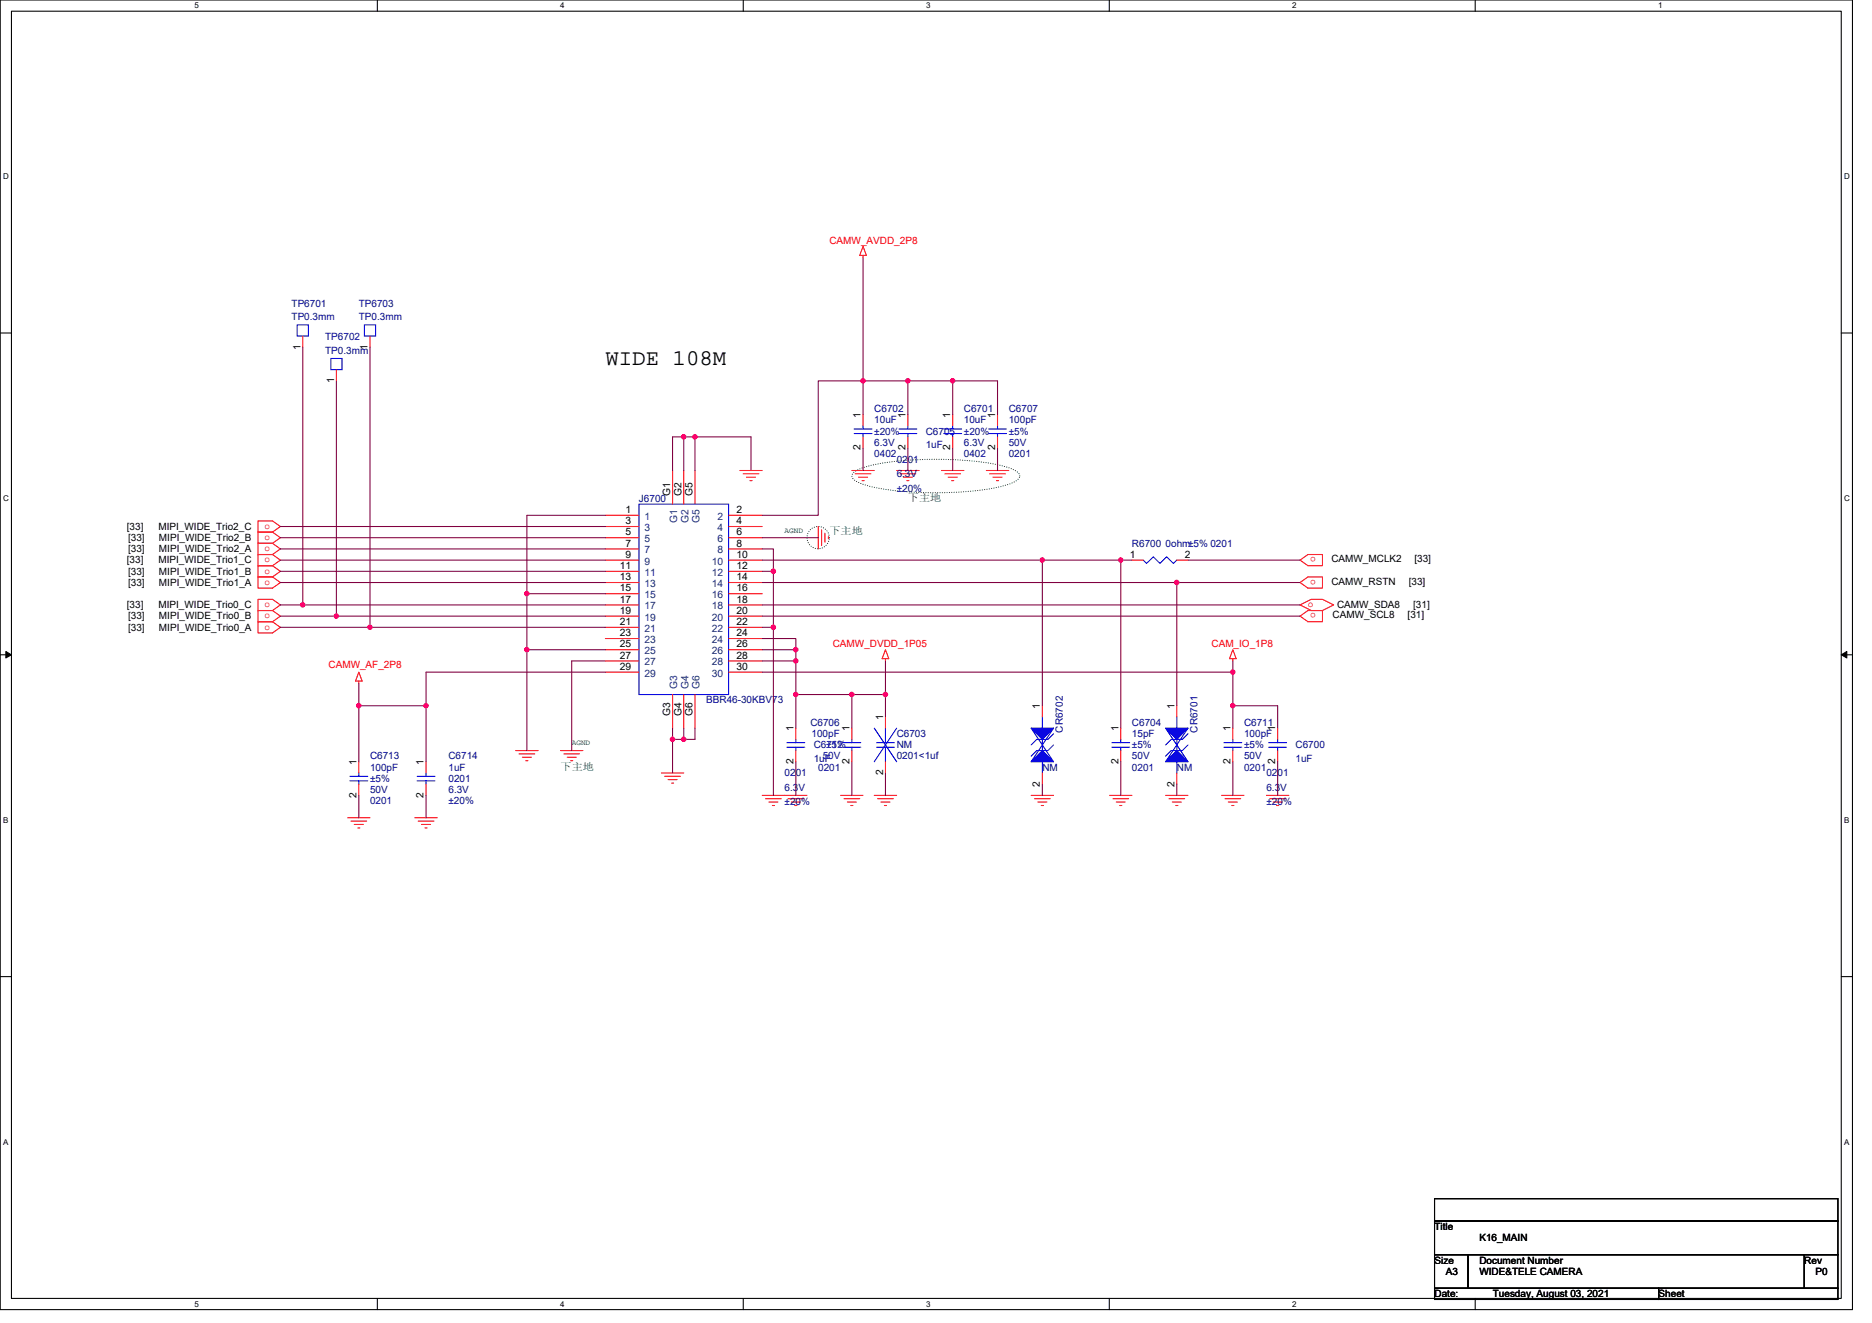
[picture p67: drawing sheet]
<svg xmlns="http://www.w3.org/2000/svg" width="297mm" height="210mm" viewBox="0 0 297 210" stroke-linecap="round" stroke-linejoin="round" font-family="sans-serif">
<defs><g id="words">
<text font-size="3.6" x="96.1" y="58">WIDE 108M</text>
<g font-size="1.6" fill="#f00">
<text x="131.6" y="38.8">CAMW_AVDD_2P8</text>
<text x="42" y="83.9">o</text>
<text x="42" y="85.7">o</text>
<text x="42" y="87.5">o</text>
<text x="42" y="89.3">o</text>
<text x="208.8" y="88.5" transform="rotate(180 208.8 88.5)">o</text>
<text x="42" y="91">o</text>
<text x="42" y="92.8">o</text>
<text x="208.8" y="92" transform="rotate(180 208.8 92)">o</text>
<text x="42" y="96.4">o</text>
<text x="42" y="98.1">o</text>
<text x="42" y="99.9">o</text>
<text x="207.5" y="96.4">o</text>
<text x="208.8" y="97.4" transform="rotate(180 208.8 97.4)">o</text>
<text x="52.1" y="106">CAMW_AF_2P8</text>
<text x="132.1" y="102.8">CAMW_DVDD_1P05</text>
<text x="192.2" y="102.8">CAM_IO_1P8</text>
</g>
<g font-size="1.6" fill="#000080">
<text x="46.3" y="48.7">TP6701</text>
<text x="46.3" y="50.8">TP0.3mm</text>
<text x="56.9" y="48.7">TP6703</text>
<text x="56.9" y="50.8">TP0.3mm</text>
<text x="51.6" y="54">TP6702</text>
<text x="51.6" y="56.2">TP0.3mm</text>
<text x="138.7" y="65.4">C6702</text>
<text x="152.9" y="65.4">C6701</text>
<text x="160.1" y="65.4">C6707</text>
<text x="138.7" y="67.2">10uF</text>
<text x="138.7" y="70.8">6.3V</text>
<text x="138.7" y="69">±20%</text>
<text x="146.9" y="69">C6705</text>
<text x="146.9" y="71.1">1uF</text>
<text x="152.9" y="67.2">10uF</text>
<text x="152.9" y="70.8">6.3V</text>
<text x="152.9" y="69">±20%</text>
<text x="160.1" y="67.2">100pF</text>
<text x="160.1" y="70.8">50V</text>
<text x="160.1" y="69">±5%</text>
<text x="138.7" y="72.5">0402</text>
<text x="142.3" y="73.4">0201</text>
<text x="142.3" y="75.7">6.3V</text>
<text x="152.9" y="72.5">0402</text>
<text x="160.1" y="72.5">0201</text>
<text x="101.4" y="79.7">J6700</text>
<text x="142.3" y="78">±20%</text>
<text x="179.6" y="86.8">R6700 0ohm±5% 0201</text>
<text x="112.1" y="111.7">BBR46-30KBV73</text>
<text x="128.6" y="115.2">C6706</text>
<text x="128.8" y="117">100pF</text>
<text x="129.1" y="118.8">C6712</text>
<text x="131.1" y="118.8">±5%</text>
<text x="142.3" y="117">C6703</text>
<text x="142.3" y="118.8">NM</text>
<text x="168.7" y="116.3" transform="rotate(-90 168.7 116.3)">CR6702</text>
<text x="179.6" y="115.2">C6704</text>
<text x="179.6" y="117">15pF</text>
<text x="179.6" y="118.8">±5%</text>
<text x="190" y="116.3" transform="rotate(-90 190 116.3)">CR6701</text>
<text x="197.4" y="115.2">C6711</text>
<text x="197.4" y="117">100pF</text>
<text x="197.4" y="118.8">±5%</text>
<text x="205.6" y="118.8">C6700</text>
<text x="58.7" y="120.5">C6713</text>
<text x="58.7" y="122.3">100pF</text>
<text x="58.7" y="125.9">50V</text>
<text x="58.7" y="124.1">±5%</text>
<text x="71.2" y="120.5">C6714</text>
<text x="71.2" y="122.3">1uF</text>
<text x="71.2" y="124.1">0201</text>
<text x="71.2" y="125.9">6.3V</text>
<text x="124.5" y="123.2">0201</text>
<text x="124.5" y="125.5">6.3V</text>
<text x="129.1" y="120.9">1uF</text>
<text x="129.8" y="122.3">0201</text>
<text x="130.6" y="120.5">50V</text>
<text x="142.3" y="120.5">0201&lt;1uf</text>
<text x="165.4" y="122.3">NM</text>
<text x="179.6" y="122.3">0201</text>
<text x="179.6" y="120.5">50V</text>
<text x="186.7" y="122.3">NM</text>
<text x="197.4" y="122.3">0201</text>
<text x="197.4" y="120.5">50V</text>
<text x="201" y="123.2">0201</text>
<text x="201" y="125.5">6.3V</text>
<text x="205.6" y="120.9">1uF</text>
<text x="58.7" y="127.7">0201</text>
<text x="71.2" y="127.7">±20%</text>
<text x="124.5" y="127.8">±20%</text>
<text x="201" y="127.8">±20%</text>
</g>
<g font-size="1.6">
<text x="47.7" y="55.5" transform="rotate(-90 47.7 55.5)">1</text>
<text x="58.3" y="55.5" transform="rotate(-90 58.3 55.5)">1</text>
<text x="53" y="60.8" transform="rotate(-90 53 60.8)">1</text>
<text x="136.6" y="71.5" transform="rotate(-90 136.6 71.5)">2</text>
<text x="136.6" y="66.3" transform="rotate(-90 136.6 66.3)">1</text>
<text x="143.7" y="71.5" transform="rotate(-90 143.7 71.5)">2</text>
<text x="143.7" y="66.3" transform="rotate(-90 143.7 66.3)">1</text>
<text x="150.8" y="71.5" transform="rotate(-90 150.8 71.5)">2</text>
<text x="150.8" y="66.3" transform="rotate(-90 150.8 66.3)">1</text>
<text x="157.9" y="71.5" transform="rotate(-90 157.9 71.5)">2</text>
<text x="157.9" y="66.3" transform="rotate(-90 157.9 66.3)">1</text>
<text x="99.2" y="81.4">1</text>
<text x="99.2" y="83.2">3</text>
<text x="106.3" y="78.8" transform="rotate(-90 106.3 78.8)">G1</text>
<text x="108.1" y="78.8" transform="rotate(-90 108.1 78.8)">G2</text>
<text x="109.9" y="78.8" transform="rotate(-90 109.9 78.8)">G5</text>
<text x="116.9" y="81.4">2</text>
<text x="116.9" y="83.2">4</text>
<text x="20.1" y="84.1">[33]</text>
<text x="20.1" y="89.4">[33]</text>
<text x="20.3" y="85.9">[33]</text>
<text x="20.3" y="87.7">[33]</text>
<text x="25.1" y="84.1">MIPI_WIDE_Trio2_C</text>
<text x="25.1" y="89.4">MIPI_WIDE_Trio1_C</text>
<text x="25.2" y="85.9">MIPI_WIDE_Trio2_B</text>
<text x="25.2" y="87.7">MIPI_WIDE_Trio2_A</text>
<text x="99.2" y="85">5</text>
<text x="99.2" y="86.7">7</text>
<text x="99.2" y="88.5">9</text>
<text x="116.9" y="85">6</text>
<text x="116.9" y="86.7">8</text>
<text x="116.9" y="88.5">10</text>
<text x="179.3" y="88.5">1</text>
<text x="188" y="88.5">2</text>
<text x="211.3" y="89.3">CAMW_MCLK2</text>
<text x="224.4" y="89.3">[33]</text>
<text x="20.3" y="91.2">[33]</text>
<text x="20.3" y="93">[33]</text>
<text x="25.2" y="91.2">MIPI_WIDE_Trio1_B</text>
<text x="25.2" y="93">MIPI_WIDE_Trio1_A</text>
<text x="98.4" y="90.3">11</text>
<text x="98.4" y="92.1">13</text>
<text x="98.4" y="93.9">15</text>
<text x="98.4" y="95.6">17</text>
<text x="116.9" y="90.3">12</text>
<text x="116.9" y="92.1">14</text>
<text x="116.9" y="93.9">16</text>
<text x="116.9" y="95.6">18</text>
<text x="211.3" y="92.8">CAMW_RSTN</text>
<text x="223.5" y="92.8">[33]</text>
<text x="20.1" y="96.5">[33]</text>
<text x="20.3" y="98.3">[33]</text>
<text x="20.3" y="100.1">[33]</text>
<text x="25.1" y="96.5">MIPI_WIDE_Trio0_C</text>
<text x="25.2" y="98.3">MIPI_WIDE_Trio0_B</text>
<text x="25.2" y="100.1">MIPI_WIDE_Trio0_A</text>
<text x="98.4" y="97.4">19</text>
<text x="98.4" y="99.2">21</text>
<text x="98.4" y="101">23</text>
<text x="116.9" y="97.4">20</text>
<text x="116.9" y="99.2">22</text>
<text x="116.9" y="101">24</text>
<text x="211.5" y="98.1">CAMW_SCL8</text>
<text x="212.2" y="96.5">CAMW_SDA8</text>
<text x="223.3" y="98.1">[31]</text>
<text x="224.2" y="96.5">[31]</text>
<text x="98.4" y="102.7">25</text>
<text x="98.4" y="104.5">27</text>
<text x="98.4" y="106.3">29</text>
<text x="116.9" y="102.7">26</text>
<text x="116.9" y="104.5">28</text>
<text x="116.9" y="106.3">30</text>
<text x="106.3" y="113.7" transform="rotate(-90 106.3 113.7)">G3</text>
<text x="108.1" y="113.7" transform="rotate(-90 108.1 113.7)">G4</text>
<text x="109.9" y="113.7" transform="rotate(-90 109.9 113.7)">G6</text>
<text x="165" y="112.5" transform="rotate(-90 165 112.5)">1</text>
<text x="186.3" y="112.5" transform="rotate(-90 186.3 112.5)">1</text>
<text x="125.9" y="116.1" transform="rotate(-90 125.9 116.1)">1</text>
<text x="134.8" y="116.1" transform="rotate(-90 134.8 116.1)">1</text>
<text x="140.1" y="114.3" transform="rotate(-90 140.1 114.3)">1</text>
<text x="177.5" y="116.1" transform="rotate(-90 177.5 116.1)">1</text>
<text x="195.2" y="116.1" transform="rotate(-90 195.2 116.1)">1</text>
<text x="202.3" y="116.1" transform="rotate(-90 202.3 116.1)">1</text>
<text x="56.6" y="121.4" transform="rotate(-90 56.6 121.4)">1</text>
<text x="67.2" y="121.4" transform="rotate(-90 67.2 121.4)">1</text>
<text x="125.9" y="121.3" transform="rotate(-90 125.9 121.3)">2</text>
<text x="134.8" y="121.3" transform="rotate(-90 134.8 121.3)">2</text>
<text x="140.1" y="123.1" transform="rotate(-90 140.1 123.1)">2</text>
<text x="165" y="124.8" transform="rotate(-90 165 124.8)">2</text>
<text x="177.5" y="121.3" transform="rotate(-90 177.5 121.3)">2</text>
<text x="186.3" y="124.8" transform="rotate(-90 186.3 124.8)">2</text>
<text x="195.2" y="121.3" transform="rotate(-90 195.2 121.3)">2</text>
<text x="202.3" y="121.3" transform="rotate(-90 202.3 121.3)">2</text>
<text x="56.6" y="126.6" transform="rotate(-90 56.6 126.6)">2</text>
<text x="67.2" y="126.6" transform="rotate(-90 67.2 126.6)">2</text>
<text x="227.6" y="195.2">Title</text>
<text x="234.7" y="197">K16_MAIN</text>
<text x="227.6" y="200.6">Size</text>
<text x="229.4" y="202.3">A3</text>
<text x="234.7" y="200.6">Document Number</text>
<text x="234.7" y="202.3">WIDE&amp;TELE CAMERA</text>
<text x="286.3" y="200.6">Rev</text>
<text x="288.1" y="202.3">P0</text>
<text x="227.6" y="205.9">Date:</text>
<text x="236.9" y="205.9">Tuesday, August 03, 2021</text>
<text x="263.2" y="205.9">Sheet</text>
</g>
<g font-size="1.6" fill="#004080">
<text x="102.3" y="82.5">1</text>
<text x="107.5" y="83.1" transform="rotate(-90 107.5 83.1)">G1</text>
<text x="109.2" y="83.1" transform="rotate(-90 109.2 83.1)">G2</text>
<text x="111" y="83.1" transform="rotate(-90 111 83.1)">G5</text>
<text x="113.8" y="82.5">2</text>
<text x="102.3" y="84.3">3</text>
<text x="102.3" y="86.1">5</text>
<text x="102.3" y="87.8">7</text>
<text x="102.3" y="89.6">9</text>
<text x="112.9" y="89.6">10</text>
<text x="113.8" y="84.3">4</text>
<text x="113.8" y="86.1">6</text>
<text x="113.8" y="87.8">8</text>
<text x="102.3" y="91.4">11</text>
<text x="102.3" y="93.2">13</text>
<text x="102.3" y="95">15</text>
<text x="112.9" y="91.4">12</text>
<text x="112.9" y="93.2">14</text>
<text x="112.9" y="95">16</text>
<text x="102.3" y="96.7">17</text>
<text x="102.3" y="98.5">19</text>
<text x="102.3" y="100.3">21</text>
<text x="112.9" y="96.7">18</text>
<text x="112.9" y="98.5">20</text>
<text x="112.9" y="100.3">22</text>
<text x="102.3" y="102.1">23</text>
<text x="102.3" y="103.8">25</text>
<text x="102.3" y="105.6">27</text>
<text x="102.3" y="107.4">29</text>
<text x="112.9" y="102.1">24</text>
<text x="112.9" y="103.8">26</text>
<text x="112.9" y="105.6">28</text>
<text x="112.9" y="107.4">30</text>
<text x="107.5" y="109.3" transform="rotate(-90 107.5 109.3)">G3</text>
<text x="109.2" y="109.3" transform="rotate(-90 109.2 109.3)">G4</text>
<text x="111" y="109.3" transform="rotate(-90 111 109.3)">G6</text>
</g>
<g font-size="1.6" fill="#008000">
<text x="144.1" y="79.5">下主地</text>
<text x="131.6" y="84.8">下主地</text>
<text x="88.9" y="122.2">下主地</text>
</g>
<g font-size="1.3">
<text x="30.8" y="1.3">5</text>
<text x="88.9" y="1.3">4</text>
<text x="147" y="1.3">3</text>
<text x="205" y="1.3">2</text>
<text x="263.1" y="1.3">1</text>
<text x=".5" y="28.4">D</text>
<text x="292.6" y="28.4">D</text>
<text x=".5" y="79.5">C</text>
<text x="292.6" y="79.5">C</text>
<text x=".5" y="130.6">B</text>
<text x="292.6" y="130.6">B</text>
<text x=".5" y="181.7">A</text>
<text x="292.6" y="181.7">A</text>
<text x="30.8" y="207.4">5</text>
<text x="88.9" y="207.4">4</text>
<text x="147" y="207.4">3</text>
<text x="205" y="207.4">2</text>
</g>
<g font-size="1.2" fill="#008000">
<text x="124.5" y="84.5">AGND</text>
<text x="90.7" y="118.3">AGND</text>
</g>
</g></defs>
<path d="M0 0h293.9v207.9h-293.9zM1.8 1.8h290.4v204.3h-290.4z" fill="none" stroke="#000" stroke-width=".17"/>
<g fill="#fff">
<path d="M30.8 .2h.7v1.4h-.7z"/>
<path d="M30.8 206.3h.7v1.4h-.7z"/>
</g>
<path d="M59.9 0v1.8M59.9 206.1v1.8" fill="none" stroke="#000" stroke-width=".17"/>
<g fill="#fff">
<path d="M88.9 .2h.7v1.4h-.7z"/>
<path d="M88.9 206.3h.7v1.4h-.7z"/>
</g>
<path d="M117.9 0v1.8M117.9 206.1v1.8" fill="none" stroke="#000" stroke-width=".17"/>
<g fill="#fff">
<path d="M147 .2h.7v1.4h-.7z"/>
<path d="M147 206.3h.7v1.4h-.7z"/>
</g>
<path d="M176 0v1.8M176 206.1v1.8" fill="none" stroke="#000" stroke-width=".17"/>
<g fill="#fff">
<path d="M205 .2h.7v1.4h-.7z"/>
<path d="M205 206.3h.7v1.4h-.7z"/>
</g>
<path d="M234.1 0v1.8M234.1 206.1v1.8" fill="none" stroke="#000" stroke-width=".17"/>
<g fill="#fff">
<path d="M263.1 .2h.7v1.4h-.7z"/>
<path d="M.5 27.3h.9v1.4h-.9z"/>
<path d="M292.6 27.3h.9v1.4h-.9z"/>
<path d="M.5 78.4h.9v1.4h-.9z"/>
<path d="M292.6 78.4h.9v1.4h-.9z"/>
</g>
<path d="M0 52.9h1.8M292.2 52.9h1.7" fill="none" stroke="#000" stroke-width=".17"/>
<g fill="#fff">
<path d="M.5 129.5h.8v1.4h-.8z"/>
<path d="M292.6 129.5h.9v1.4h-.9z"/>
</g>
<path d="M0 103.9h1.8M292.2 103.9h1.7" fill="none" stroke="#000" stroke-width=".17"/>
<path d="M.9 103.4l.9 .5-.9 .5zM292.2 103.9l.8-.5v1z" fill="#000" stroke="#000" stroke-width=".16"/>
<g fill="#fff">
<path d="M.5 180.5h.8v1.4h-.8z"/>
<path d="M292.6 180.5h.9v1.4h-.9z"/>
</g>
<path d="M0 155h1.8M292.2 155h1.7M227.6 190.2h64v3.6h-64zM227.6 193.8h64v5.3h-64zM227.6 199.1h5.4v5.4h-5.4zM233 199.1h53.3v5.4h-53.3zM286.3 199.1h5.3v5.4h-5.3zM227.6 204.5h35.6v1.7h-35.6zM263.2 204.5h28.4v1.7h-28.4z" fill="none" stroke="#000" stroke-width=".17"/>
<g fill="none" stroke="#008000" stroke-width=".17" stroke-dasharray="0 .3">
<path d="M135.3 75.2a5 5 0 0 1 2.6-1.3 54.6 54.6 0 0 1 21.1 0 5 5 0 0 1 2.7 1.3l.1 .3a2.22 2.22 0 0 1-1.8 1.4 48.2 48.2 0 0 1-16.7 1.1l-1.5-.2a15.4 15.4 0 0 1-6.2-1.6l-.3-.3-.1-.4z"/>
<circle cx="129.8" cy="85.3" r="1.77"/>
</g>
<g fill="none" stroke="#f00" stroke-width=".17">
<path d="M136.9 39.1l.6 1.4h-1.1zM48 53.3v1.8M53.4 58.7v1.8M58.7 53.3v1.8M136.9 40.5v.4M106.7 74.7v5.3M108.5 74.7v5.3M110.3 74.7v5.3M117.4 74.7h3.5M117.9 75.2h2.5M118.4 75.7h1.5M119 76.3h.3"/>
<path d="M135.2 74.7h3.5M135.7 75.2h2.5M136.2 75.7h1.5M136.8 76.3h.3M136.9 65.8v1.8M136.9 69.3v1.8M142.3 74.7h3.5M142.8 75.2h2.5M143.3 75.7h1.5M143.9 76.3h.3M144.1 65.8v1.8M144.1 69.3v1.8"/>
<path d="M149.4 74.7h3.5M149.9 75.2h2.5M150.4 75.7h1.5M151 76.3h.3M151.2 65.8v1.8M151.2 69.3v1.8M156.5 74.7h3.6M157 75.2h2.5M157.6 75.7h1.4M158.1 76.3h.4M158.3 65.8v1.8M158.3 69.3v1.8"/>
<path d="M40.9 82.7h2.3l1.3 .9-1.3 .9h-2.3zM40.9 91.6h2.3l1.3 .9-1.3 .8h-2.3zM40.9 95.1h2.3l1.3 .9-1.3 .9h-2.3zM40.9 98.7h2.3l1.3 .9-1.3 .9h-2.3zM43.2 84.5h-2.3v1.7h2.3M43.2 86.2h-2.3v1.8h2.3M43.2 88h-2.3v1.8h2.3M43.2 89.8h-2.3v1.8h2.3M43.2 96.9h-2.3v1.8h2.3M43.2 84.5l1.3 .8-1.3 .9M43.2 86.2l1.3 .9-1.3 .9M43.2 88l1.3 .9-1.3 .9"/>
<path d="M43.2 89.8l1.3 .9-1.3 .9M43.2 96.9l1.3 .9-1.3 .9M96.1 81.8h5.3M96.1 83.6h5.3M96.1 85.3h5.3M96.1 87.1h5.3M96.1 88.9h5.3M96.1 90.7h5.3M96.1 92.5h5.3M96.1 94.2h5.3M96.1 96h5.3M96.1 97.8h5.3"/>
<path d="M96.1 99.6h5.3M115.6 81.8h5.3M115.6 83.6h5.3M115.6 85.3h5.3M115.6 87.1h5.3M115.6 88.9h5.3M115.6 90.7h5.3M115.6 92.5h5.3M115.6 94.2h5.3M115.6 96h5.3M115.6 97.8h5.3M115.6 99.6h5.3"/>
<path d="M129.8 83.6v3.5M130.4 84.1v2.5M130.9 84.6v1.5M131.4 85.2v.3M179.6 88.9h1.8M186.7 88.9h1.8M206.3 88.9l1.2-.9h2.3v1.8h-2.3zM206.3 97.8l1.2-.9h2.3v1.8h-2.3zM206.3 96l1.8-.9h1.7l1.8 .9-1.8 .9h-1.7zM206.3 92.5l1.2-.9h2.3v1.7h-2.3zM56.9 106.7l.6 1.4h-1.1zM56.9 108.1v.4"/>
<path d="M81.8 119.1h3.6M82.4 119.7h2.5M88.9 119.1h3.6M89.5 119.7h2.5M96.1 101.3h5.3M96.1 103.1h5.3M96.1 104.9h5.3M96.1 106.7h5.3M106.7 110.2v5.4M108.5 110.2v5.4M110.3 110.2v5.4M115.6 101.3h5.3"/>
<path d="M115.6 103.1h5.3M115.6 104.9h5.3M115.6 106.7h5.3M126.3 115.6v1.7M126.3 119.1v1.8M135.2 115.6v1.7M135.2 119.1v1.8M140.5 103.1l.5 1.4h-1zM140.5 104.5v.4M140.5 113.8v1.8M165.4 112v1.8M177.8 115.6v1.7"/>
<path d="M177.8 119.1v1.8M186.7 112v1.8M195.6 115.6v1.7M195.6 119.1v1.8M195.6 103.1l.5 1.4h-1zM195.6 104.5v.4M202.7 115.6v1.7M202.7 119.1v1.8M55.2 129.8h3.5M55.7 130.3h2.5M56.2 130.9h1.5M56.8 131.4h.3"/>
<path d="M56.9 120.9v1.8M56.9 124.5v1.7M65.8 129.8h3.6M66.4 130.3h2.5M66.9 130.9h1.4M67.4 131.4h.4M67.6 120.9v1.8M67.6 124.5v1.7M82.9 120.2h1.4M83.4 120.7h.4M90 120.2h1.4M90.5 120.7h.4"/>
<path d="M104.9 122.7h3.6M105.5 123.2h2.5M106 123.7h1.4M106.5 124.3h.4M120.9 126.2h7.2M121.5 126.8h2.5M122 127.3h1.4M122.6 127.8h.3M125 126.8h2.5M125.6 127.3h1.4M126.1 127.8h.3M133.4 126.2h3.5"/>
<path d="M133.9 126.8h2.5M134.4 127.3h1.5M135 127.8h.3M138.7 126.2h3.6M139.3 126.8h2.4M139.8 127.3h1.4M140.3 127.8h.4M140.5 120.9v1.8M163.6 126.2h3.6M164.1 126.8h2.5M164.7 127.3h1.4M165.2 127.8h.4"/>
<path d="M165.4 122.7v1.8M176.1 126.2h3.5M176.6 126.8h2.5M177.1 127.3h1.5M177.7 127.8h.3M185 126.2h3.5M185.5 126.8h2.5M186 127.3h1.4M186.6 127.8h.3M186.7 122.7v1.8M193.8 126.2h3.6M194.4 126.8h2.5"/>
<path d="M194.9 127.3h1.4M195.4 127.8h.4M201 126.2h3.5M201.5 126.8h2.5M202 127.3h1.5M202.6 127.8h.3"/>
</g>
<g fill="none" stroke="#00f" stroke-width=".17">
<path d="M47.2 51.6h1.7v1.7h-1.7zM52.5 56.9h1.8v1.8h-1.8zM57.8 51.6h1.8v1.7h-1.8zM135.5 68.1h2.9M135.5 68.8h2.9M136.9 67.6v.5M136.9 68.8v.5M142.6 68.1h2.9M142.6 68.8h2.9M144.1 67.6v.5M144.1 68.8v.5M149.8 68.1h2.8"/>
<path d="M149.8 68.8h2.8M151.2 67.6v.5M151.2 68.8v.5M156.9 68.1h2.8M156.9 68.8h2.8M158.3 67.6v.5M158.3 68.8v.5M101.4 80h14.2v30.2h-14.2zM181.4 88.9l.5 .5 1.1-1 1.1 1 1-1 1.1 1 .5-.5M124.9 117.9h2.8M124.9 118.6h2.8M126.3 117.3v.6"/>
<path d="M126.3 118.6v.5M133.7 117.9h2.9M133.7 118.6h2.9M135.2 117.3v.6M135.2 118.6v.5M138.7 115.6l3.6 5.3M139.1 117.9h2.8M139.1 118.6h2.8M140.5 115.6v2.3M140.5 118.6v2.3M142.3 115.6l-3.6 5.3M163.6 115.6l3.6 5.3"/>
<path d="M165.4 113.8v1.8M165.4 117.3v1.8M167.2 118.2l-.9 .9h-1.8l-.9 .9M167.2 116.5l-.9 .8h-1.8l-.9 .9M167.2 115.6l-3.6 5.3M176.4 117.9h2.9M176.4 118.6h2.9M177.8 117.3v.6M177.8 118.6v.5M185 115.6l3.5 5.3M186.7 113.8v1.8M186.7 117.3v1.8"/>
<path d="M188.5 116.5l-.9 .8h-1.8l-.8 .9M188.5 118.2l-.9 .9h-1.8l-.8 .9M188.5 115.6l-3.5 5.3M194.2 117.9h2.8M194.2 118.6h2.8M195.6 117.3v.6M195.6 118.6v.5M201.3 117.9h2.8M201.3 118.6h2.8M202.7 117.3v.6M202.7 118.6v.5M55.5 123.2h2.9"/>
<path d="M55.5 123.9h2.9M56.9 122.7v.5M56.9 123.9v.6M66.2 123.2h2.8M66.2 123.9h2.8M67.6 122.7v.5M67.6 123.9v.6M165.4 120.9v1.8M186.7 120.9v1.8"/>
</g>
<g fill="#00f" stroke="#00f" stroke-width=".17">
<path d="M185 115.6h3.5l-1.8 1.7z" fill-rule="evenodd"/>
<path d="M186.7 119.1l1.8 1.8h-3.5z" fill-rule="evenodd"/>
<path d="M163.6 115.6h3.6l-1.8 1.7z" fill-rule="evenodd"/>
<path d="M165.4 119.1l1.8 1.8h-3.6z" fill-rule="evenodd"/>
</g>
<g fill="none" stroke="#800040" stroke-width=".17">
<path d="M48 55.1v40.9M58.7 55.1v44.5M136.9 40.9v19.6M53.4 60.5v37.3M108.5 69.3h-1.8v5.4M108.5 69.3v5.4M108.5 69.3h1.8M110.3 69.3h8.9v5.4M110.3 69.3v5.4M136.9 60.5v5.3M136.9 60.5h7.2M136.9 60.5h-7.1v21.3h-8.9"/>
<path d="M136.9 71.1v3.6M144.1 60.5v5.3M144.1 60.5h7.1M144.1 71.1v3.6M151.2 60.5v5.3M151.2 71.1v3.6M151.2 60.5h7.1v5.3M158.3 71.1v3.6M44.5 83.6h51.6M44.5 85.3h51.6M44.5 87.1h51.6M44.5 88.9h51.6"/>
<path d="M44.5 90.7h51.6M44.5 92.5h51.6M44.5 96h3.5M44.5 99.6h14.2M44.5 97.8h8.9M48 96h48.1M53.4 97.8h42.7M58.7 99.6h37.4M83.6 94.2h12.5M83.6 94.2v8.9M96.1 81.8h-12.5v12.4M120.9 87.1h1.8v3.6"/>
<path d="M120.9 90.7h1.8v8.9M120.9 97.8h85.4M120.9 96h85.4M120.9 88.9h44.5M120.9 92.5h65.8M120.9 99.6h1.8v26.6M120.9 85.3h8.9M165.4 88.9v23.1M165.4 88.9h12.4M177.8 88.9v26.7M177.8 88.9h1.8M186.7 92.5h19.6"/>
<path d="M186.7 92.5v19.5M188.5 88.9h17.8M56.9 112v8.9M56.9 112h10.7M56.9 108.5v3.5M67.6 112v8.9M83.6 103.1h12.5M83.6 103.1v16M96.1 104.9h-5.4v14.2M96.1 106.7h-28.5v5.3M106.7 115.6v1.7M106.7 117.3v5.4"/>
<path d="M106.7 117.3h1.8M108.5 115.6v1.7M110.3 115.6v1.7h-1.8M120.9 101.3h5.4v1.8M120.9 103.1h5.4v1.8M120.9 104.9h5.4v5.3M120.9 106.7h74.7M126.3 110.2v5.4M126.3 110.2h8.9M135.2 110.2h5.3M135.2 110.2v5.4M140.5 110.2v3.6"/>
<path d="M140.5 104.9v5.3M195.6 112v3.6M195.6 106.7v5.3M195.6 104.9v1.8M195.6 112h7.1v3.6M56.9 126.2v3.6M67.6 126.2v3.6M126.3 120.9v5.3M135.2 120.9v5.3M140.5 122.7v3.5M165.4 124.5v1.7M177.8 120.9v5.3"/>
<path d="M186.7 124.5v1.7M195.6 120.9v5.3M202.7 120.9v5.3"/>
</g>
<g fill="#f0f" stroke="#f0f" stroke-width=".17">
<circle cx="106.7" cy="117.3" r=".35"/>
<circle cx="108.5" cy="117.3" r=".35"/>
<circle cx="108.5" cy="69.3" r=".35"/>
<circle cx="110.3" cy="69.3" r=".35"/>
<circle cx="48" cy="96" r=".35"/>
<circle cx="53.4" cy="97.8" r=".35"/>
<circle cx="58.7" cy="99.6" r=".35"/>
<circle cx="136.9" cy="60.4" r=".35"/>
<circle cx="186.7" cy="92.4" r=".35"/>
<circle cx="56.9" cy="112" r=".35"/>
<circle cx="67.6" cy="112" r=".35"/>
<circle cx="195.6" cy="112" r=".35"/>
<circle cx="151.2" cy="60.4" r=".35"/>
<circle cx="144" cy="60.4" r=".35"/>
<circle cx="140.5" cy="110.2" r=".35"/>
<circle cx="83.6" cy="94.2" r=".35"/>
<circle cx="83.6" cy="103.1" r=".35"/>
<circle cx="177.8" cy="88.9" r=".35"/>
<circle cx="135.2" cy="110.2" r=".35"/>
<circle cx="126.3" cy="103.1" r=".35"/>
<circle cx="126.3" cy="104.9" r=".35"/>
<circle cx="126.3" cy="110.2" r=".35"/>
<circle cx="195.6" cy="106.7" r=".35"/>
<circle cx="122.7" cy="90.7" r=".35"/>
<circle cx="122.7" cy="99.6" r=".35"/>
<circle cx="165.4" cy="88.9" r=".35"/>
</g>
<use href="#words"/>
</svg>
